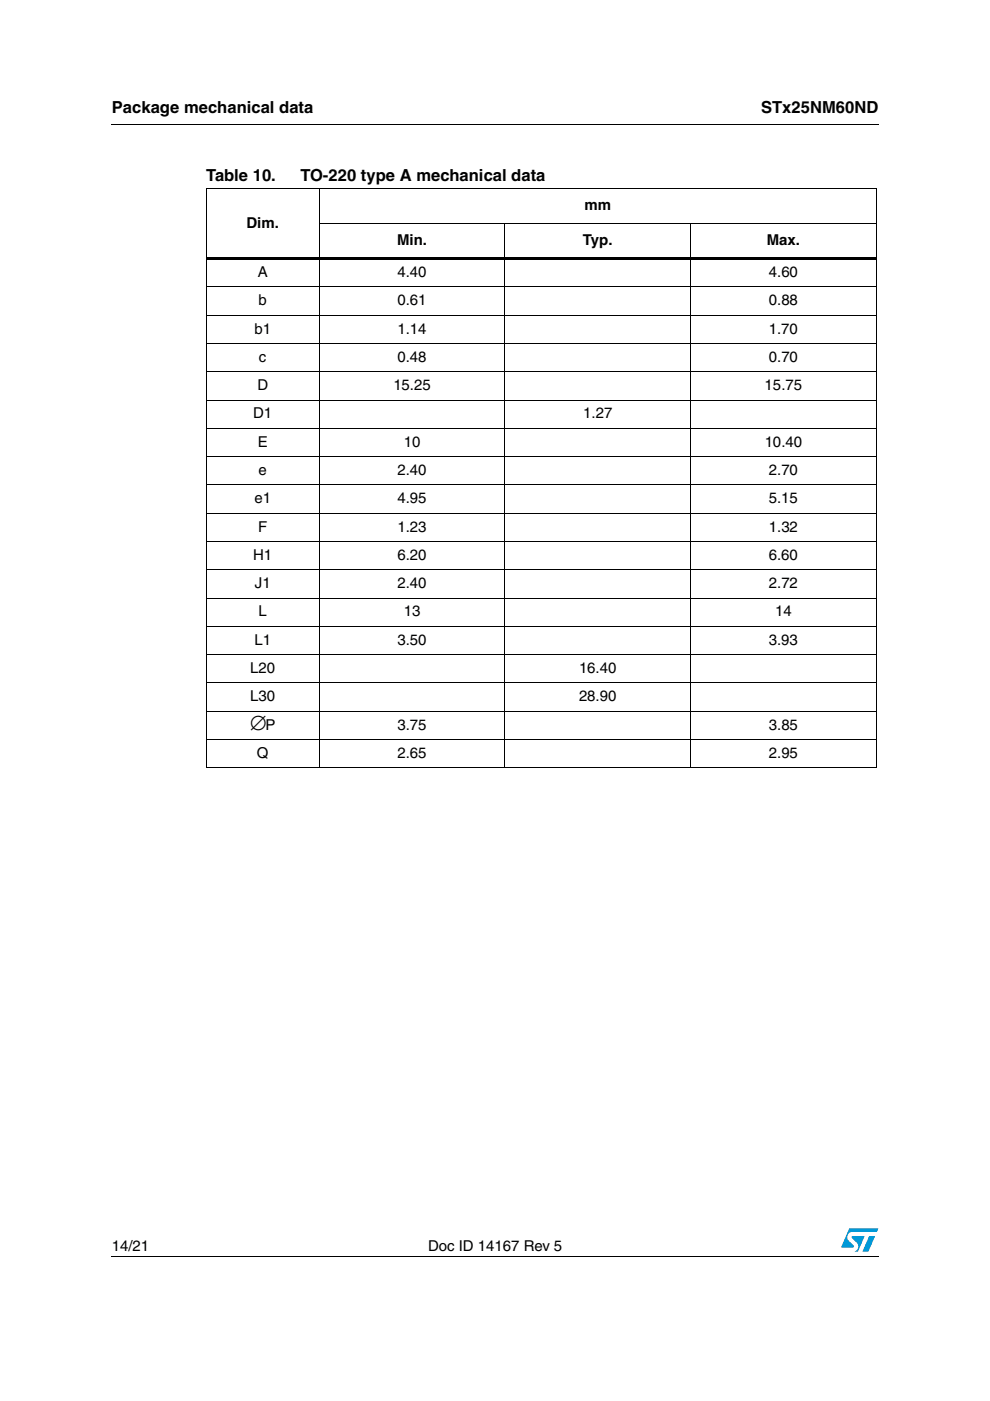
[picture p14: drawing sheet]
<svg xmlns="http://www.w3.org/2000/svg" width="210mm" height="297mm" viewBox="0 0 210 297" stroke-linecap="round" stroke-linejoin="round" font-family="sans-serif">
<defs><g id="words">
<text font-size="4.2" x="53" y="154.7">∅</text>
<g font-size="3.5">
<text x="23.7" y="23.9">Package mechanical data</text>
<text x="161.4" y="23.9">STx25NM60ND</text>
<text x="43.7" y="38.5">Table 10.</text>
<text x="63.7" y="38.5">TO-220 type A mechanical data</text>
</g>
<g font-size="3.2">
<text x="123.9" y="44.6">mm</text>
<text x="52.3" y="48.3">Dim.</text>
<text x="84.2" y="52">Min.</text>
<text x="123.6" y="52">Typ.</text>
<text x="162.6" y="52">Max.</text>
<text x="54.7" y="58.7">A</text>
<text x="84.3" y="58.7">4.40</text>
<text x="163" y="58.7">4.60</text>
<text x="54.8" y="64.7">b</text>
<text x="84.3" y="64.7">0.61</text>
<text x="163" y="64.7">0.88</text>
<text x="53.9" y="70.7">b1</text>
<text x="84.3" y="70.7">1.14</text>
<text x="163" y="70.7">1.70</text>
<text x="54.9" y="76.7">c</text>
<text x="84.3" y="76.7">0.48</text>
<text x="163" y="76.7">0.70</text>
<text x="54.6" y="82.7">D</text>
<text x="83.4" y="82.7">15.25</text>
<text x="162.1" y="82.7">15.75</text>
<text x="53.7" y="88.7">D1</text>
<text x="123.7" y="88.7">1.27</text>
<text x="54.7" y="94.7">E</text>
<text x="85.6" y="94.7">10</text>
<text x="162.1" y="94.7">10.40</text>
<text x="54.8" y="100.7">e</text>
<text x="84.3" y="100.7">2.40</text>
<text x="163" y="100.7">2.70</text>
<text x="53.9" y="106.7">e1</text>
<text x="84.3" y="106.7">4.95</text>
<text x="163" y="106.7">5.15</text>
<text x="54.7" y="112.7">F</text>
<text x="84.3" y="112.7">1.23</text>
<text x="163" y="112.7">1.32</text>
<text x="53.7" y="118.7">H1</text>
<text x="84.3" y="118.7">6.20</text>
<text x="163" y="118.7">6.60</text>
<text x="54" y="124.7">J1</text>
<text x="84.3" y="124.7">2.40</text>
<text x="163" y="124.7">2.72</text>
<text x="54.8" y="130.7">L</text>
<text x="85.6" y="130.7">13</text>
<text x="164.4" y="130.7">14</text>
<text x="53.9" y="136.7">L1</text>
<text x="84.3" y="136.7">3.50</text>
<text x="163" y="136.7">3.93</text>
<text x="53.1" y="142.7">L20</text>
<text x="122.8" y="142.7">16.40</text>
<text x="53.1" y="148.7">L30</text>
<text x="122.8" y="148.7">28.90</text>
<text x="56.3" y="154.7">P</text>
<text x="84.3" y="154.7">3.75</text>
<text x="163" y="154.7">3.85</text>
<text x="54.5" y="160.7">Q</text>
<text x="84.3" y="160.7">2.65</text>
<text x="163" y="160.7">2.95</text>
<text x="23.7" y="265.1">14/21</text>
<text x="90.8" y="265.1">Doc ID 14167 Rev 5</text>
</g>
</g></defs>
<g fill="#0099d8">
<path d="M184.3 262.1h1.2l-1.4 3.3h-1.3z"/>
<path d="M180.1 260.5h6.1l-.3 .7h-5.1a1.13 1.13 0 0 0-1.1 .7 1.13 1.13 0 0 0 .3 1.2l1 1v.3l-2.7 .1z"/>
<path d="M180.6 262.1h2.7l-1.4 3.3h-.7a1.18 1.18 0 0 0 .5-1.9l-1.1-1.1z"/>
</g>
<path d="M23.6 26.2l.1 .2zM43.6 54.6h142.3v.5h-142.3zM23.6 266.3l.1 .1z" fill="#000"/>
<g fill="none" stroke="#000" stroke-width=".21">
<path d="M23.7 26.3h162.6M67.7 39.9v123M43.6 40h142.3M43.7 40.1v122.6M67.6 47.4h118.3M107 47.3v115.6M146.4 47.3v115.6M185.8 40.1v122.6M43.6 60.8h142.3M43.6 66.8h142.3M43.6 72.8h142.3M43.6 78.8h142.3"/>
<path d="M43.6 84.8h142.3M43.6 90.8h142.3M43.6 96.8h142.3M43.6 102.8h142.3M43.6 108.8h142.3M43.6 114.8h142.3M43.6 120.8h142.3M43.6 126.8h142.3M43.6 132.8h142.3M43.6 138.8h142.3M43.6 144.8h142.3M43.6 150.8h142.3"/>
<path d="M43.6 156.8h142.3M43.6 162.8h142.3M23.7 266.3h162.6"/>
</g>
<use href="#words"/>
</svg>
